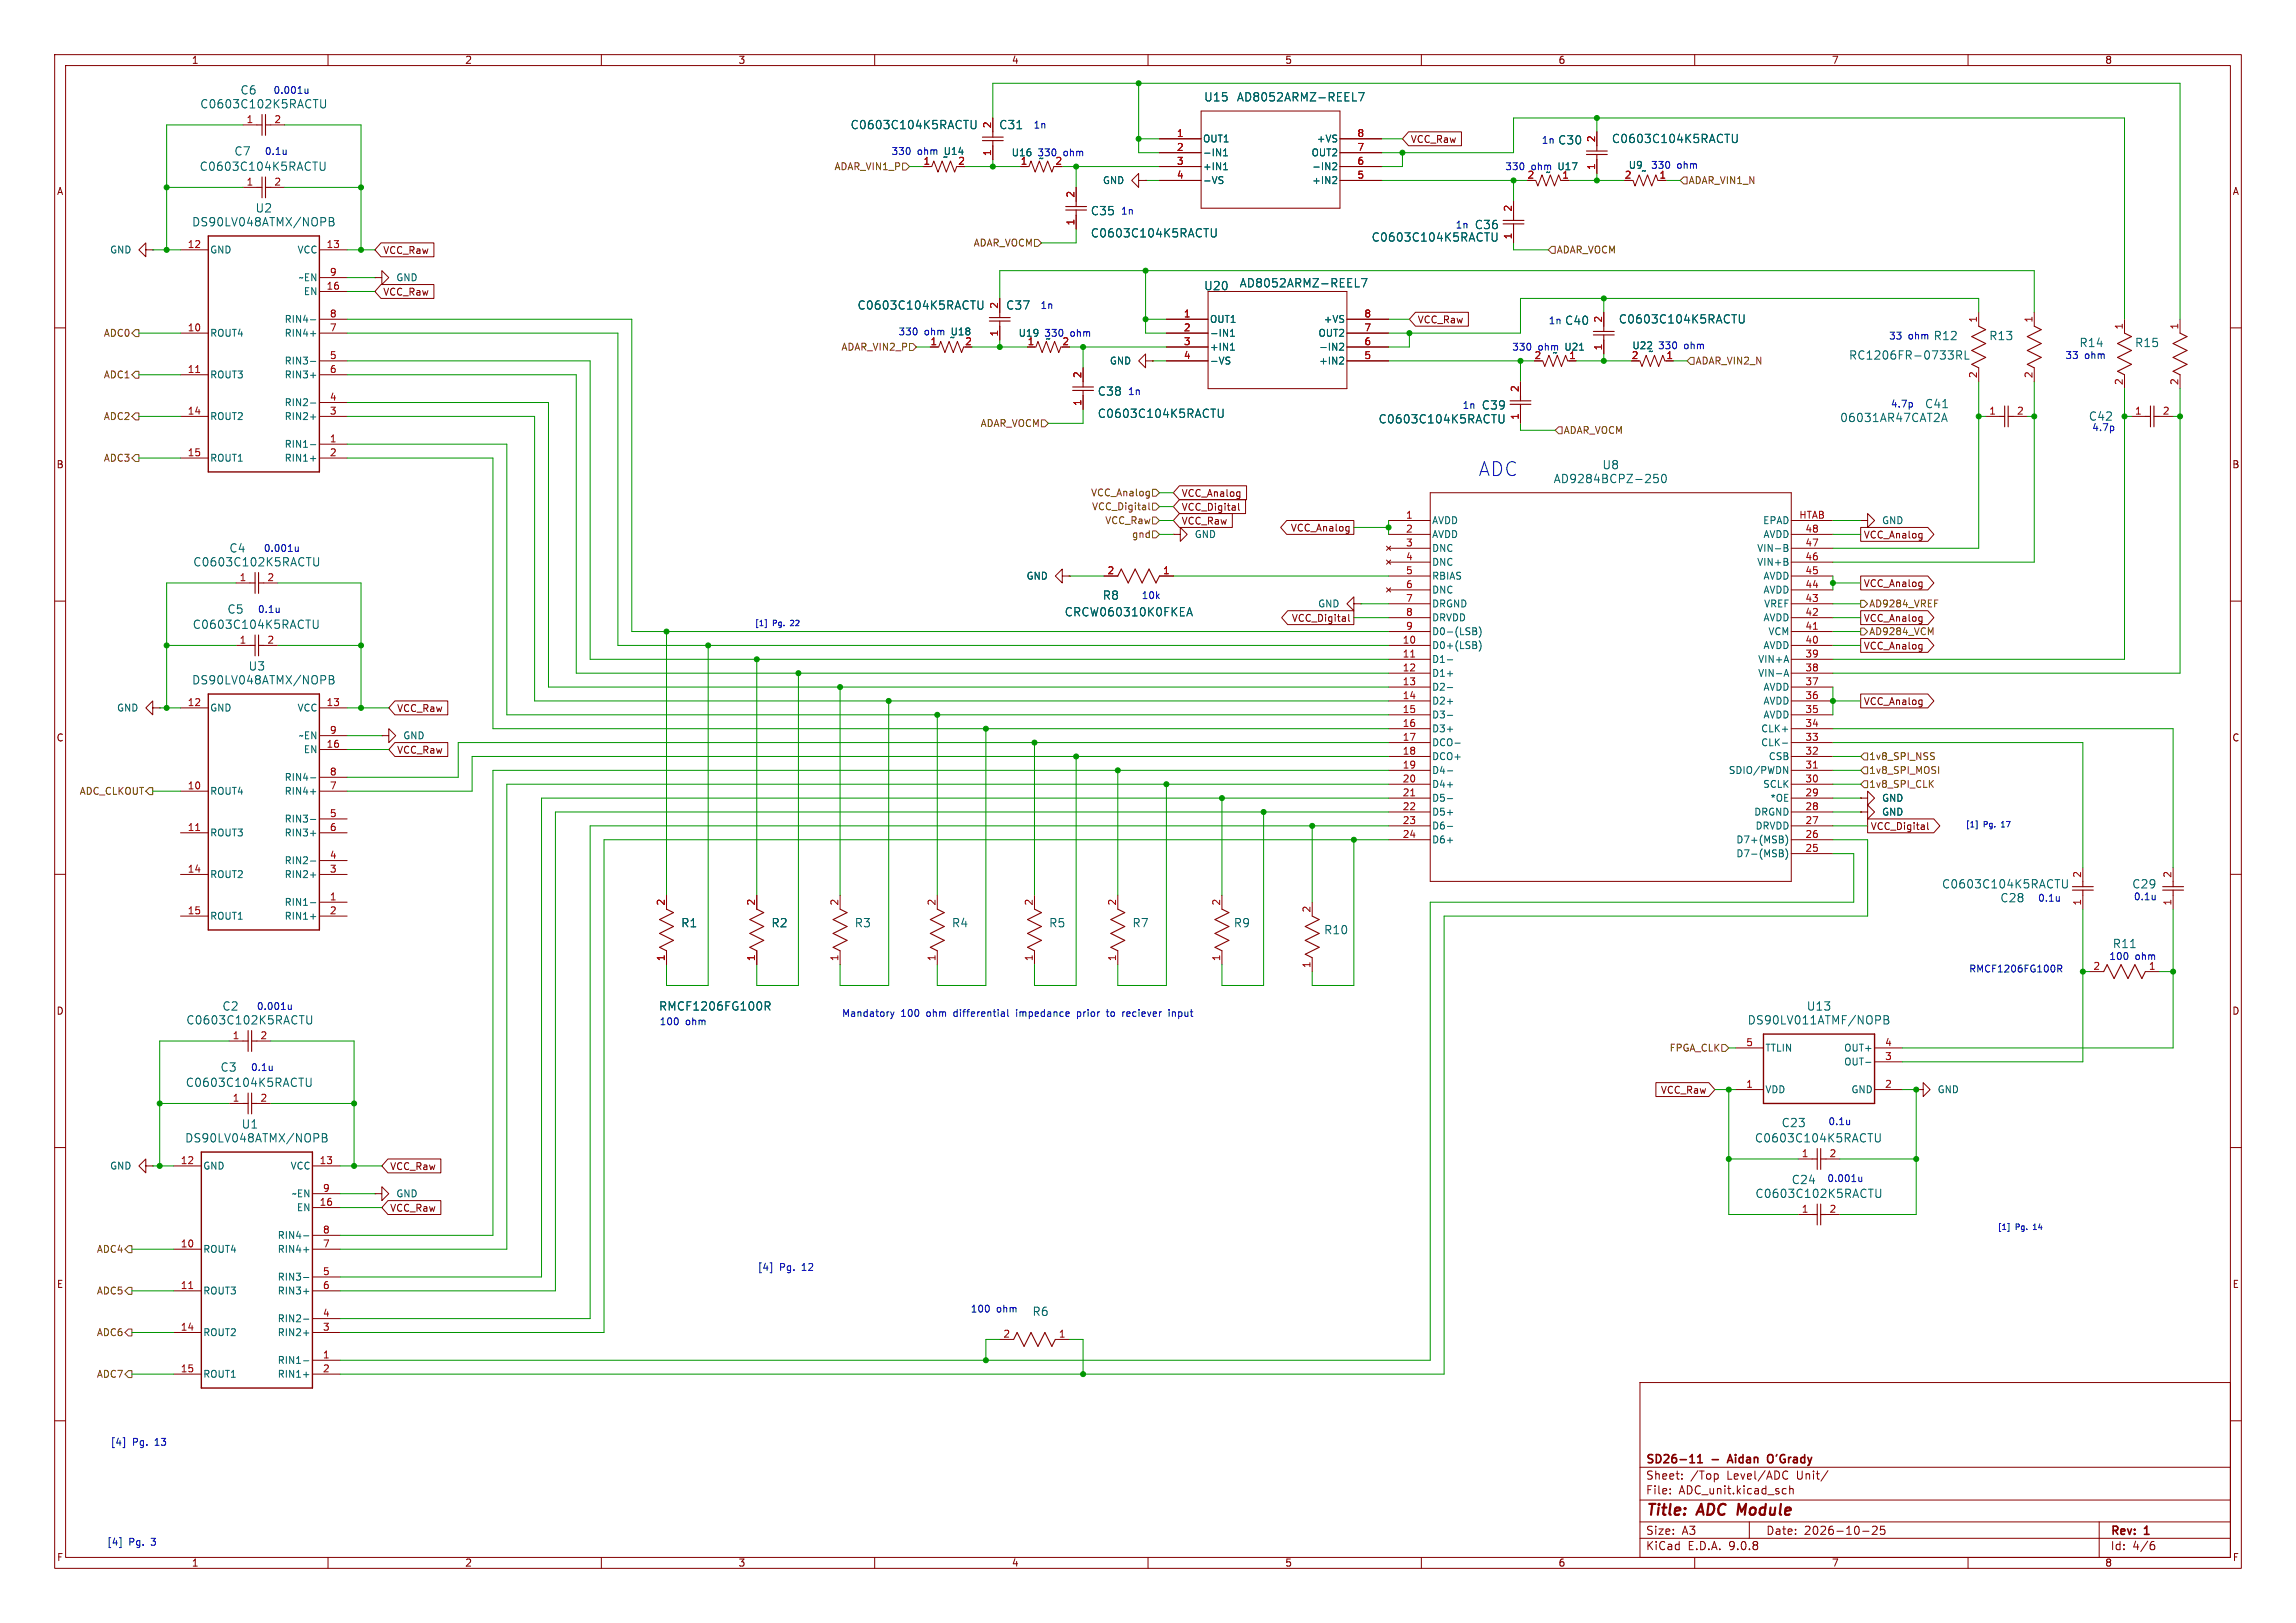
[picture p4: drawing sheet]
<svg xmlns="http://www.w3.org/2000/svg" width="420mm" height="297mm" viewBox="0 0 420 297" stroke-linecap="round" stroke-linejoin="round" font-family="sans-serif">
<defs><g id="words">
<text font-size="3.5" fill="#0000c2" x="270.5" y="87.4">ADC</text>
<g font-size="2.8" fill="#840000">
<text x="301" y="277.9">Title:</text>
<text x="310.6" y="277.9">ADC Module</text>
</g>
<g font-size="2.1" fill="#006464">
<text x="43.9" y="17.5">C6</text>
<text x="36.5" y="20">C0603C102K5RACTU</text>
<text x="155.5" y="23.9">C0603C104K5RACTU</text>
<text x="182.7" y="23.9">C31</text>
<text x="220.2" y="18.8">U15</text>
<text x="226.2" y="18.8">AD8052ARMZ-REEL7</text>
<text x="42.8" y="28.7">C7</text>
<text x="284.9" y="26.6">C30</text>
<text x="294.8" y="26.4">C0603C104K5RACTU</text>
<text x="36.4" y="31.5">C0603C104K5RACTU</text>
<text x="35" y="41.6">DS90LV048ATMX/NOPB</text>
<text x="46.7" y="39.1">U2</text>
<text x="199.4" y="39.6">C35</text>
<text x="199.4" y="43.7">C0603C104K5RACTU</text>
<text x="250.8" y="44.4">C0603C104K5RACTU</text>
<text x="269.7" y="42.1">C36</text>
<text x="220.2" y="53.3">U20</text>
<text x="226.7" y="52.8">AD8052ARMZ-REEL7</text>
<text x="156.8" y="56.9">C0603C104K5RACTU</text>
<text x="184" y="56.9">C37</text>
<text x="286.2" y="59.7">C40</text>
<text x="296" y="59.4">C0603C104K5RACTU</text>
<text x="353.6" y="62.5">R12</text>
<text x="363.8" y="62.5">R13</text>
<text x="380.3" y="63.7">R14</text>
<text x="390.5" y="63.7">R15</text>
<text x="338.1" y="66">RC1206FR-0733RL</text>
<text x="200.7" y="72.6">C38</text>
<text x="200.7" y="76.7">C0603C104K5RACTU</text>
<text x="252.1" y="77.7">C0603C104K5RACTU</text>
<text x="271" y="75.2">C39</text>
<text x="336.5" y="77.4">06031AR47CAT2A</text>
<text x="352" y="74.9">C41</text>
<text x="382" y="77.2">C42</text>
<text x="284.1" y="88.6">AD9284BCPZ-250</text>
<text x="293" y="86.1">U8</text>
<text x="41.9" y="101.3">C4</text>
<text x="35.3" y="103.9">C0603C102K5RACTU</text>
<text x="41.5" y="112.5">C5</text>
<text x="194.7" y="113">CRCW060310K0FKEA</text>
<text x="201.6" y="110">R8</text>
<text x="35.2" y="115.3">C0603C104K5RACTU</text>
<text x="35" y="125.5">DS90LV048ATMX/NOPB</text>
<text x="45.4" y="122.9">U3</text>
<text x="355.1" y="162.8">C0603C104K5RACTU</text>
<text x="365.8" y="165.3">C28</text>
<text x="389.9" y="162.8">C29</text>
<text x="124.5" y="169.9">R1</text>
<text x="141" y="169.9">R2</text>
<text x="156.3" y="169.9">R3</text>
<text x="174" y="169.9">R4</text>
<text x="191.8" y="169.9">R5</text>
<text x="207.1" y="169.9">R7</text>
<text x="225.6" y="169.9">R9</text>
<text x="242.1" y="171.2">R10</text>
<text x="386.4" y="173.7">R11</text>
<text x="40.6" y="185.1">C2</text>
<text x="120.5" y="185.1">RMCF1206FG100R</text>
<text x="330.4" y="185.1">U13</text>
<text x="34" y="187.7">C0603C102K5RACTU</text>
<text x="319.6" y="187.7">DS90LV011ATMF/NOPB</text>
<text x="40.2" y="196.3">C3</text>
<text x="33.9" y="199.1">C0603C104K5RACTU</text>
<text x="33.8" y="209.3">DS90LV048ATMX/NOPB</text>
<text x="44.1" y="206.7">U1</text>
<text x="320.9" y="209.3">C0603C104K5RACTU</text>
<text x="325.8" y="206.5">C23</text>
<text x="321" y="219.4">C0603C102K5RACTU</text>
<text x="327.7" y="216.9">C24</text>
<text x="188.8" y="241">R6</text>
</g>
<g font-size="2.1" fill="#840000">
<text x="301" y="268.2">SD26-11</text>
<text x="316.8" y="268.2">Aidan</text>
<text x="324.6" y="268.2">O'Grady</text>
<text x="301" y="273.7">File:</text>
<text x="301" y="271">Sheet:</text>
<text x="307.1" y="273.7">ADC_unit.kicad_sch</text>
<text x="309.2" y="271">/Top</text>
<text x="315.9" y="271">Level/ADC</text>
<text x="328.8" y="271">Unit/</text>
<text x="301" y="281.1">Size:</text>
<text x="307.6" y="281.1">A3</text>
<text x="323" y="281.1">Date:</text>
<text x="330" y="281.1">2026-10-25</text>
<text x="386" y="281.3">Rev:</text>
<text x="392.4" y="281.3">1</text>
<text x="301" y="283.9">KiCad</text>
<text x="308.7" y="283.9">E.D.A.</text>
<text x="316.3" y="283.9">9.0.8</text>
<text x="386" y="283.9">Id:</text>
<text x="390.1" y="283.9">4/6</text>
</g>
<g font-size="1.8" fill="#840000">
<text x="35" y="11.9">1</text>
<text x="85" y="11.9">2</text>
<text x="135" y="11.9">3</text>
<text x="185" y="11.9">4</text>
<text x="235" y="11.9">5</text>
<text x="285" y="11.9">6</text>
<text x="335" y="11.9">7</text>
<text x="385" y="11.9">8</text>
<text x="258" y="26.4">VCC_Raw</text>
<text x="10.3" y="35.9">A</text>
<text x="408.3" y="35.9">A</text>
<text x="70" y="46.7">VCC_Raw</text>
<text x="70" y="54.3">VCC_Raw</text>
<text x="259.2" y="59.4">VCC_Raw</text>
<text x="10.3" y="85.9">B</text>
<text x="408.2" y="85.9">B</text>
<text x="216.1" y="93.7">VCC_Digital</text>
<text x="216.1" y="91.1">VCC_Analog</text>
<text x="216.1" y="96.2">VCC_Raw</text>
<text x="236" y="97.5">VCC_Analog</text>
<text x="340.8" y="98.7">VCC_Analog</text>
<text x="340.8" y="107.6">VCC_Analog</text>
<text x="236.2" y="114">VCC_Digital</text>
<text x="340.8" y="114">VCC_Analog</text>
<text x="340.8" y="119.1">VCC_Analog</text>
<text x="72.5" y="130.5">VCC_Raw</text>
<text x="340.8" y="129.2">VCC_Analog</text>
<text x="10.3" y="135.9">C</text>
<text x="408.2" y="135.9">C</text>
<text x="72.5" y="138.1">VCC_Raw</text>
<text x="342.1" y="152.1">VCC_Digital</text>
<text x="10.3" y="185.9">D</text>
<text x="408.2" y="185.9">D</text>
<text x="303.7" y="200.3">VCC_Raw</text>
<text x="71.3" y="214.3">VCC_Raw</text>
<text x="71.3" y="221.9">VCC_Raw</text>
<text x="10.3" y="235.9">E</text>
<text x="408.3" y="235.9">E</text>
<text x="10.3" y="285.9">F</text>
<text x="35" y="286.9">1</text>
<text x="85" y="286.9">2</text>
<text x="135" y="286.9">3</text>
<text x="185" y="286.9">4</text>
<text x="235" y="286.9">5</text>
<text x="285" y="286.9">6</text>
<text x="335" y="286.9">7</text>
<text x="385" y="286.9">8</text>
<text x="408.3" y="285.9">F</text>
</g>
<g font-size="1.8" fill="#0000c2">
<text x="49.9" y="17.4">0.001u</text>
<text x="189" y="23.7">1n</text>
<text x="48.4" y="28.6">0.1u</text>
<text x="163" y="28.6">330</text>
<text x="167.8" y="28.6">ohm</text>
<text x="189.7" y="28.8">330</text>
<text x="194.5" y="28.8">ohm</text>
<text x="281.9" y="26.5">1n</text>
<text x="275.3" y="31.3">330</text>
<text x="280.1" y="31.3">ohm</text>
<text x="301.9" y="31.1">330</text>
<text x="306.7" y="31.1">ohm</text>
<text x="205" y="39.5">1n</text>
<text x="190.2" y="56.7">1n</text>
<text x="283.2" y="59.5">1n</text>
<text x="164.3" y="61.6">330</text>
<text x="169.1" y="61.6">ohm</text>
<text x="190.9" y="61.8">330</text>
<text x="195.7" y="61.8">ohm</text>
<text x="276.5" y="64.4">330</text>
<text x="281.3" y="64.4">ohm</text>
<text x="303.2" y="64.1">330</text>
<text x="308" y="64.1">ohm</text>
<text x="345.5" y="62.3">33</text>
<text x="349" y="62.3">ohm</text>
<text x="377.7" y="65.9">33</text>
<text x="381.3" y="65.9">ohm</text>
<text x="206.2" y="72.5">1n</text>
<text x="267.5" y="75">1n</text>
<text x="345.8" y="74.8">4.7p</text>
<text x="382.6" y="79.1">4.7p</text>
<text x="48.2" y="101.2">0.001u</text>
<text x="47.1" y="112.4">0.1u</text>
<text x="208.7" y="109.8">10k</text>
<text x="372.7" y="165.2">0.1u</text>
<text x="390.2" y="165">0.1u</text>
<text x="360.1" y="178.2">RMCF1206FG100R</text>
<text x="385.7" y="175.9">100</text>
<text x="390.5" y="175.9">ohm</text>
<text x="46.9" y="185">0.001u</text>
<text x="120.6" y="187.8">100</text>
<text x="125.4" y="187.8">ohm</text>
<text x="153.9" y="186.3">Mandatory</text>
<text x="164.8" y="186.3">100</text>
<text x="169.6" y="186.3">ohm</text>
<text x="174.7" y="186.3">differential</text>
<text x="186.4" y="186.3">impedance</text>
<text x="197.7" y="186.3">prior</text>
<text x="203.4" y="186.3">to</text>
<text x="206.4" y="186.3">reciever</text>
<text x="215.1" y="186.3">input</text>
<text x="45.8" y="196.2">0.1u</text>
<text x="334.4" y="206.1">0.1u</text>
<text x="334.2" y="216.5">0.001u</text>
<text x="138.5" y="232.8">[4]</text>
<text x="142.6" y="232.8">Pg.</text>
<text x="146.8" y="232.8">12</text>
<text x="177.5" y="240.4">100</text>
<text x="182.3" y="240.4">ohm</text>
<text x="20.2" y="264.8">[4]</text>
<text x="24.2" y="264.8">Pg.</text>
<text x="28.4" y="264.8">13</text>
<text x="19.5" y="283.1">[4]</text>
<text x="23.6" y="283.1">Pg.</text>
<text x="27.8" y="283.1">3</text>
</g>
<g font-size="1.8" fill="#a90000">
<text x="45" y="22.6">1</text>
<text x="50.1" y="22.6">2</text>
<text x="181.4" y="23.6" transform="rotate(-90 181.4 23.6)">2</text>
<text x="181.4" y="28.6" transform="rotate(-90 181.4 28.6)">1</text>
<text x="215.2" y="25.1">1</text>
<text x="215.2" y="27.7">2</text>
<text x="248.2" y="25.1">8</text>
<text x="248.2" y="27.7">7</text>
<text x="291.8" y="26.1" transform="rotate(-90 291.8 26.1)">2</text>
<text x="45" y="34">1</text>
<text x="50.1" y="34">2</text>
<text x="168.8" y="30.2">1</text>
<text x="175.2" y="30.2">2</text>
<text x="186.6" y="30.2">1</text>
<text x="193" y="30.2">2</text>
<text x="215.2" y="30.2">3</text>
<text x="215.2" y="32.8">4</text>
<text x="248.2" y="30.2">6</text>
<text x="248.2" y="32.8">5</text>
<text x="279.3" y="32.8">2</text>
<text x="285.7" y="32.8">1</text>
<text x="291.8" y="31.2" transform="rotate(-90 291.8 31.2)">1</text>
<text x="297.1" y="32.8">2</text>
<text x="303.5" y="32.8">1</text>
<text x="196.6" y="41.3" transform="rotate(-90 196.6 41.3)">1</text>
<text x="196.6" y="36.3" transform="rotate(-90 196.6 36.3)">2</text>
<text x="276.6" y="38.8" transform="rotate(-90 276.6 38.8)">2</text>
<text x="34.2" y="45.5">12</text>
<text x="59.6" y="45.5">13</text>
<text x="276.6" y="43.9" transform="rotate(-90 276.6 43.9)">1</text>
<text x="59.6" y="53.1">16</text>
<text x="60.3" y="50.5">9</text>
<text x="60.3" y="58.2">8</text>
<text x="182.6" y="56.6" transform="rotate(-90 182.6 56.6)">2</text>
<text x="216.5" y="58.2">1</text>
<text x="249.5" y="58.2">8</text>
<text x="293.1" y="59.1" transform="rotate(-90 293.1 59.1)">2</text>
<text x="361.7" y="59.1" transform="rotate(-90 361.7 59.1)">1</text>
<text x="371.9" y="59.1" transform="rotate(-90 371.9 59.1)">1</text>
<text x="34.2" y="60.7">10</text>
<text x="60.3" y="65.8">5</text>
<text x="60.3" y="60.7">7</text>
<text x="170.1" y="63.2">1</text>
<text x="176.5" y="63.2">2</text>
<text x="182.6" y="61.7" transform="rotate(-90 182.6 61.7)">1</text>
<text x="187.9" y="63.2">1</text>
<text x="194.2" y="63.2">2</text>
<text x="216.5" y="60.7">2</text>
<text x="216.5" y="63.2">3</text>
<text x="216.5" y="65.8">4</text>
<text x="249.5" y="60.7">7</text>
<text x="249.5" y="63.2">6</text>
<text x="249.5" y="65.8">5</text>
<text x="280.6" y="65.8">2</text>
<text x="286.9" y="65.8">1</text>
<text x="293.1" y="64.2" transform="rotate(-90 293.1 64.2)">1</text>
<text x="298.4" y="65.8">2</text>
<text x="304.7" y="65.8">1</text>
<text x="388.4" y="60.4" transform="rotate(-90 388.4 60.4)">1</text>
<text x="398.5" y="60.4" transform="rotate(-90 398.5 60.4)">1</text>
<text x="34.2" y="68.3">11</text>
<text x="60.3" y="68.3">6</text>
<text x="197.9" y="69.3" transform="rotate(-90 197.9 69.3)">2</text>
<text x="277.9" y="71.8" transform="rotate(-90 277.9 71.8)">2</text>
<text x="361.7" y="69.3" transform="rotate(-90 361.7 69.3)">2</text>
<text x="371.9" y="69.3" transform="rotate(-90 371.9 69.3)">2</text>
<text x="388.4" y="70.6" transform="rotate(-90 388.4 70.6)">2</text>
<text x="398.5" y="70.6" transform="rotate(-90 398.5 70.6)">2</text>
<text x="34.2" y="75.9">14</text>
<text x="60.3" y="75.9">3</text>
<text x="60.3" y="73.4">4</text>
<text x="197.9" y="74.4" transform="rotate(-90 197.9 74.4)">1</text>
<text x="277.9" y="76.9" transform="rotate(-90 277.9 76.9)">1</text>
<text x="363.8" y="75.9">1</text>
<text x="368.9" y="75.9">2</text>
<text x="390.5" y="75.9">1</text>
<text x="395.5" y="75.9">2</text>
<text x="34.2" y="83.6">15</text>
<text x="60.3" y="83.6">2</text>
<text x="60.3" y="81">1</text>
<text x="257.1" y="95">1</text>
<text x="329" y="95">HTAB</text>
<text x="257.1" y="97.5">2</text>
<text x="257.1" y="100.1">3</text>
<text x="330.2" y="97.5">48</text>
<text x="330.2" y="100.1">47</text>
<text x="43.7" y="106.4">1</text>
<text x="48.8" y="106.4">2</text>
<text x="202.5" y="105.2">2</text>
<text x="212.7" y="105.2">1</text>
<text x="257.1" y="102.6">4</text>
<text x="257.1" y="105.2">5</text>
<text x="257.1" y="107.7">6</text>
<text x="330.2" y="102.6">46</text>
<text x="330.2" y="105.2">45</text>
<text x="330.2" y="107.7">44</text>
<text x="257.1" y="110.2">7</text>
<text x="257.1" y="112.8">8</text>
<text x="330.2" y="110.2">43</text>
<text x="330.2" y="112.8">42</text>
<text x="43.7" y="117.9">1</text>
<text x="48.8" y="117.9">2</text>
<text x="256.5" y="117.9">10</text>
<text x="257.1" y="115.3">9</text>
<text x="330.2" y="115.3">41</text>
<text x="330.2" y="117.9">40</text>
<text x="256.5" y="120.4">11</text>
<text x="256.5" y="122.9">12</text>
<text x="256.5" y="125.5">13</text>
<text x="330.2" y="120.4">39</text>
<text x="330.2" y="122.9">38</text>
<text x="330.2" y="125.5">37</text>
<text x="34.2" y="129.3">12</text>
<text x="59.6" y="129.3">13</text>
<text x="256.5" y="128">14</text>
<text x="256.5" y="130.6">15</text>
<text x="330.2" y="128">36</text>
<text x="330.2" y="130.6">35</text>
<text x="59.6" y="136.9">16</text>
<text x="60.3" y="134.4">9</text>
<text x="256.5" y="133.1">16</text>
<text x="256.5" y="135.6">17</text>
<text x="330.2" y="133.1">34</text>
<text x="330.2" y="135.6">33</text>
<text x="60.3" y="142">8</text>
<text x="256.5" y="138.2">18</text>
<text x="256.5" y="140.7">19</text>
<text x="256.5" y="143.3">20</text>
<text x="330.2" y="138.2">32</text>
<text x="330.2" y="140.7">31</text>
<text x="330.2" y="143.3">30</text>
<text x="34.2" y="144.5">10</text>
<text x="60.3" y="149.6">5</text>
<text x="60.3" y="144.5">7</text>
<text x="256.5" y="145.8">21</text>
<text x="256.5" y="148.3">22</text>
<text x="330.2" y="145.8">29</text>
<text x="330.2" y="148.3">28</text>
<text x="34.2" y="152.1">11</text>
<text x="60.3" y="152.1">6</text>
<text x="256.5" y="150.9">23</text>
<text x="256.5" y="153.4">24</text>
<text x="330.2" y="150.9">27</text>
<text x="330.2" y="153.4">26</text>
<text x="330.2" y="156">25</text>
<text x="34.2" y="159.8">14</text>
<text x="60.3" y="159.8">3</text>
<text x="60.3" y="157.2">4</text>
<text x="380.7" y="160.7" transform="rotate(-90 380.7 160.7)">2</text>
<text x="397.3" y="160.7" transform="rotate(-90 397.3 160.7)">2</text>
<text x="34.2" y="167.4">15</text>
<text x="60.3" y="167.4">2</text>
<text x="60.3" y="164.8">1</text>
<text x="121.7" y="165.8" transform="rotate(-90 121.7 165.8)">2</text>
<text x="138.2" y="165.8" transform="rotate(-90 138.2 165.8)">2</text>
<text x="153.4" y="165.8" transform="rotate(-90 153.4 165.8)">2</text>
<text x="171.2" y="165.8" transform="rotate(-90 171.2 165.8)">2</text>
<text x="189" y="165.8" transform="rotate(-90 189 165.8)">2</text>
<text x="204.2" y="165.8" transform="rotate(-90 204.2 165.8)">2</text>
<text x="223.3" y="165.8" transform="rotate(-90 223.3 165.8)">2</text>
<text x="239.8" y="167.1" transform="rotate(-90 239.8 167.1)">2</text>
<text x="380.7" y="165.8" transform="rotate(-90 380.7 165.8)">1</text>
<text x="397.3" y="165.8" transform="rotate(-90 397.3 165.8)">1</text>
<text x="121.7" y="176" transform="rotate(-90 121.7 176)">1</text>
<text x="138.2" y="176" transform="rotate(-90 138.2 176)">1</text>
<text x="153.4" y="176" transform="rotate(-90 153.4 176)">1</text>
<text x="171.2" y="176" transform="rotate(-90 171.2 176)">1</text>
<text x="189" y="176" transform="rotate(-90 189 176)">1</text>
<text x="204.2" y="176" transform="rotate(-90 204.2 176)">1</text>
<text x="223.3" y="176" transform="rotate(-90 223.3 176)">1</text>
<text x="239.8" y="177.2" transform="rotate(-90 239.8 177.2)">1</text>
<text x="382.8" y="177.5">2</text>
<text x="393" y="177.5">1</text>
<text x="42.5" y="190.2">1</text>
<text x="47.6" y="190.2">2</text>
<text x="319.3" y="191.5">5</text>
<text x="344.7" y="191.5">4</text>
<text x="344.7" y="194.1">3</text>
<text x="42.5" y="201.7">1</text>
<text x="47.6" y="201.7">2</text>
<text x="319.3" y="199.1">1</text>
<text x="344.7" y="199.1">2</text>
<text x="33" y="213.1">12</text>
<text x="58.4" y="213.1">13</text>
<text x="329.5" y="211.8">1</text>
<text x="334.6" y="211.8">2</text>
<text x="58.4" y="220.7">16</text>
<text x="59" y="218.2">9</text>
<text x="329.5" y="222">1</text>
<text x="334.6" y="222">2</text>
<text x="59" y="225.8">8</text>
<text x="33" y="228.3">10</text>
<text x="59" y="233.4">5</text>
<text x="59" y="228.3">7</text>
<text x="33" y="236">11</text>
<text x="59" y="236">6</text>
<text x="33" y="243.6">14</text>
<text x="59" y="243.6">3</text>
<text x="59" y="241">4</text>
<text x="183.4" y="244.9">2</text>
<text x="193.6" y="244.9">1</text>
<text x="33" y="251.2">15</text>
<text x="59" y="251.2">2</text>
<text x="59" y="248.7">1</text>
</g>
<g font-size="1.8" fill="#006464">
<text x="172.4" y="29.6">~</text>
<text x="172.5" y="28.5">U14</text>
<text x="185" y="28.8">U16</text>
<text x="189.9" y="29.8">~</text>
<text x="220" y="26.3">OUT1</text>
<text x="220" y="28.8">-IN1</text>
<text x="239.8" y="28.8">OUT2</text>
<text x="240.8" y="26.3">+VS</text>
<text x="201.7" y="33.9">GND</text>
<text x="220" y="31.3">+IN1</text>
<text x="220" y="33.9">-VS</text>
<text x="239.9" y="31.3">-IN2</text>
<text x="239.9" y="33.9">+IN2</text>
<text x="282.7" y="32.4">~</text>
<text x="284.8" y="31.3">U17</text>
<text x="297.8" y="31.1">U9</text>
<text x="300.2" y="32.1">~</text>
<text x="20" y="46.6">GND</text>
<text x="38.4" y="46.6">GND</text>
<text x="54.3" y="46.6">VCC</text>
<text x="266.2" y="42">1n</text>
<text x="54.6" y="51.7">~EN</text>
<text x="72.4" y="51.7">GND</text>
<text x="52" y="59.3">RIN4-</text>
<text x="55.5" y="54.2">EN</text>
<text x="221.2" y="59.3">OUT1</text>
<text x="242.1" y="59.3">+VS</text>
<text x="38.4" y="61.8">ROUT4</text>
<text x="52" y="61.8">RIN4+</text>
<text x="173.7" y="62.6">~</text>
<text x="173.8" y="61.6">U18</text>
<text x="186.2" y="61.8">U19</text>
<text x="191.2" y="62.8">~</text>
<text x="221.2" y="61.8">-IN1</text>
<text x="221.2" y="64.4">+IN1</text>
<text x="241.1" y="61.8">OUT2</text>
<text x="241.2" y="64.4">-IN2</text>
<text x="283.9" y="65.4">~</text>
<text x="286.1" y="64.4">U21</text>
<text x="298.5" y="64.1">U22</text>
<text x="301.5" y="65.1">~</text>
<text x="38.4" y="69.4">ROUT3</text>
<text x="52" y="69.4">RIN3+</text>
<text x="52" y="66.9">RIN3-</text>
<text x="202.9" y="66.9">GND</text>
<text x="221.2" y="66.9">-VS</text>
<text x="241.2" y="66.9">+IN2</text>
<text x="38.4" y="77.1">ROUT2</text>
<text x="52" y="77.1">RIN2+</text>
<text x="52" y="74.5">RIN2-</text>
<text x="52" y="82.1">RIN1-</text>
<text x="38.4" y="84.7">ROUT1</text>
<text x="52" y="84.7">RIN1+</text>
<text x="218.4" y="98.7">GND</text>
<text x="261.9" y="96.1">AVDD</text>
<text x="261.9" y="98.7">AVDD</text>
<text x="261.9" y="101.2">DNC</text>
<text x="321.3" y="101.2">VIN-B</text>
<text x="322.4" y="96.1">EPAD</text>
<text x="322.5" y="98.7">AVDD</text>
<text x="344.2" y="96.1">GND</text>
<text x="187.7" y="106.3">GND</text>
<text x="261.9" y="103.7">DNC</text>
<text x="261.9" y="106.3">RBIAS</text>
<text x="321.3" y="103.7">VIN+B</text>
<text x="322.5" y="106.3">AVDD</text>
<text x="241" y="111.4">GND</text>
<text x="261.9" y="108.8">DNC</text>
<text x="261.9" y="111.4">DRGND</text>
<text x="261.9" y="113.9">DRVDD</text>
<text x="322.5" y="108.8">AVDD</text>
<text x="322.5" y="113.9">AVDD</text>
<text x="322.6" y="111.4">VREF</text>
<text x="261.9" y="116.4">D0-(LSB)</text>
<text x="261.9" y="119">D0+(LSB)</text>
<text x="322.5" y="119">AVDD</text>
<text x="323.4" y="116.4">VCM</text>
<text x="261.9" y="121.5">D1-</text>
<text x="261.9" y="124.1">D1+</text>
<text x="321.5" y="121.5">VIN+A</text>
<text x="321.5" y="124.1">VIN-A</text>
<text x="21.3" y="130.4">GND</text>
<text x="38.4" y="130.4">GND</text>
<text x="54.3" y="130.4">VCC</text>
<text x="261.9" y="126.6">D2-</text>
<text x="261.9" y="129.1">D2+</text>
<text x="261.9" y="131.7">D3-</text>
<text x="322.5" y="126.6">AVDD</text>
<text x="322.5" y="129.1">AVDD</text>
<text x="322.5" y="131.7">AVDD</text>
<text x="54.6" y="135.5">~EN</text>
<text x="73.7" y="135.5">GND</text>
<text x="261.9" y="134.2">D3+</text>
<text x="261.9" y="136.8">DCO-</text>
<text x="322.1" y="134.2">CLK+</text>
<text x="322.1" y="136.8">CLK-</text>
<text x="52" y="143.1">RIN4-</text>
<text x="55.5" y="138">EN</text>
<text x="261.9" y="139.3">DCO+</text>
<text x="261.9" y="141.8">D4-</text>
<text x="316.1" y="141.8">SDIO/PWDN</text>
<text x="323.5" y="139.3">CSB</text>
<text x="38.4" y="145.6">ROUT4</text>
<text x="52" y="145.6">RIN4+</text>
<text x="261.9" y="144.4">D4+</text>
<text x="261.9" y="146.9">D5-</text>
<text x="261.9" y="149.5">D5+</text>
<text x="320.8" y="149.5">DRGND</text>
<text x="322.4" y="144.4">SCLK</text>
<text x="323.8" y="146.9">*OE</text>
<text x="344.2" y="149.5">GND</text>
<text x="344.2" y="146.9">GND</text>
<text x="38.4" y="153.3">ROUT3</text>
<text x="52" y="153.3">RIN3+</text>
<text x="52" y="150.7">RIN3-</text>
<text x="261.9" y="152">D6-</text>
<text x="261.9" y="154.5">D6+</text>
<text x="317.5" y="154.5">D7+(MSB)</text>
<text x="321" y="152">DRVDD</text>
<text x="38.4" y="160.9">ROUT2</text>
<text x="52" y="160.9">RIN2+</text>
<text x="52" y="158.3">RIN2-</text>
<text x="317.5" y="157.1">D7-(MSB)</text>
<text x="52" y="166">RIN1-</text>
<text x="38.4" y="168.5">ROUT1</text>
<text x="52" y="168.5">RIN1+</text>
<text x="322.8" y="192.6">TTLIN</text>
<text x="337.2" y="192.6">OUT+</text>
<text x="337.2" y="195.2">OUT-</text>
<text x="322.8" y="200.3">VDD</text>
<text x="338.6" y="200.3">GND</text>
<text x="354.3" y="200.3">GND</text>
<text x="20" y="214.2">GND</text>
<text x="37.1" y="214.2">GND</text>
<text x="53.1" y="214.2">VCC</text>
<text x="53.3" y="219.3">~EN</text>
<text x="54.2" y="221.8">EN</text>
<text x="72.4" y="219.3">GND</text>
<text x="50.7" y="226.9">RIN4-</text>
<text x="37.1" y="229.5">ROUT4</text>
<text x="50.7" y="229.5">RIN4+</text>
<text x="37.1" y="237.1">ROUT3</text>
<text x="50.7" y="237.1">RIN3+</text>
<text x="50.7" y="234.5">RIN3-</text>
<text x="37.1" y="244.7">ROUT2</text>
<text x="50.7" y="244.7">RIN2+</text>
<text x="50.7" y="242.2">RIN2-</text>
<text x="50.7" y="249.8">RIN1-</text>
<text x="37.1" y="252.3">ROUT1</text>
<text x="50.7" y="252.3">RIN1+</text>
</g>
<g font-size="1.8" fill="#725600">
<text x="152.6" y="31.3">ADAR_VIN1_P</text>
<text x="308.8" y="33.9">ADAR_VIN1_N</text>
<text x="178" y="45.3">ADAR_VOCM</text>
<text x="284.7" y="46.6">ADAR_VOCM</text>
<text x="18.9" y="61.8">ADC0</text>
<text x="153.8" y="64.4">ADAR_VIN2_P</text>
<text x="18.9" y="69.4">ADC1</text>
<text x="310.1" y="66.9">ADAR_VIN2_N</text>
<text x="18.9" y="77.1">ADC2</text>
<text x="179.3" y="78.3">ADAR_VOCM</text>
<text x="285.9" y="79.6">ADAR_VOCM</text>
<text x="18.9" y="84.7">ADC3</text>
<text x="199.5" y="91">VCC_Analog</text>
<text x="199.7" y="93.6">VCC_Digital</text>
<text x="202.1" y="96.1">VCC_Raw</text>
<text x="207" y="98.7">gnd</text>
<text x="341.8" y="111.4">AD9284_VREF</text>
<text x="341.8" y="116.4">AD9284_VCM</text>
<text x="341.8" y="141.8">1v8_SPI_MOSI</text>
<text x="341.8" y="139.3">1v8_SPI_NSS</text>
<text x="14.5" y="145.6">ADC_CLKOUT</text>
<text x="341.8" y="144.4">1v8_SPI_CLK</text>
<text x="305.3" y="192.6">FPGA_CLK</text>
<text x="17.6" y="229.5">ADC4</text>
<text x="17.6" y="237.1">ADC5</text>
<text x="17.6" y="244.7">ADC6</text>
<text x="17.6" y="252.3">ADC7</text>
</g>
<g font-size="1.4" fill="#0000c2">
<text x="138" y="114.8">[1]</text>
<text x="141.4" y="114.8">Pg.</text>
<text x="144.8" y="114.8">22</text>
<text x="359.5" y="151.6">[1]</text>
<text x="362.8" y="151.6">Pg.</text>
<text x="366.3" y="151.6">17</text>
<text x="365.3" y="225.3">[1]</text>
<text x="368.7" y="225.3">Pg.</text>
<text x="372.1" y="225.3">14</text>
</g>
</g></defs>
<g fill="none" stroke="#840000" stroke-width=".18">
<path d="M10 10h400v277h-400zM12 12h396v273h-396zM60 10v2M110 10v2M160 10v2M210 10v2M260 10v2M310 10v2M360 10v2M44.4 34.3h2.6M44.4 22.9h2.6M49.5 34.3h2.6"/>
<path d="M49.5 22.9h2.6M168.9 30.5h1.5l.4-1 .8 2 .7-2 .8 2 .8-2 .7 2 .4-1M181.6 21.6v2.5M181.6 26.7v2.5M186.7 30.5h1.5l.4-1 .8 2 .7-2 .8 2 .7-2 .8 2 .4-1M196.8 34.3v2.5M196.8 39.4v2.5M208.3 33v-1.2l-1.3 1.2 1.3 1.3v-1.3h1.2M209.5 33h.1M212.1 33h7.6M212.1 30.5h7.6M212.1 25.4h7.6"/>
<path d="M212.1 27.9h7.6M219.7 20.3h25.4v17.8h-25.4zM245.1 33h7.6M245.1 30.5h7.6M245.1 25.4h7.6M245.1 27.9h7.6M257.7 24.1h9.6v2.6h-9.6l-1.2-1.3zM276.9 36.8v2.6M280.7 33h.2l.4 1 .8-2 .7 2 .8-2 .8 2 .7-2 .4 1M285.7 33h1.3M292.1 24.1v2.6M292.1 29.2v2.6"/>
<path d="M298.4 33h.3l.4 1 .7-2 .8 2 .8-2 .7 2 .8-2 .4 1M303.5 33h1.3M26.7 45.7v-1.2l-1.3 1.2 1.3 1.3v-1.3h1.2M27.9 45.7h.1M33 45.7h5.1M58.4 53.3h5.1M58.4 58.4h5.1M58.4 50.8h5.1M58.4 45.7h5.1M68.6 50.8h1.2v-1.3l1.3 1.3-1.3 1.3v-1.3M68.6 50.8h.1M69.7 52.1h9.7v2.5h-9.7l-1.1-1.3z"/>
<path d="M69.7 44.4h9.7v2.6h-9.7l-1.1-1.3zM182.9 54.6v2.6M182.9 59.7v2.5M213.4 58.4h7.6M221 53.3h25.4v17.8h-25.4zM246.4 58.4h7.6M258.9 57.1h9.7v2.6h-9.7l-1.1-1.3zM276.9 41.9v2.6M293.4 57.2v2.5M361.9 57.2v2.5M372.1 57.2v2.5M388.6 58.4v2.6"/>
<path d="M398.8 58.4v2.6M10 60h2M33 76.2h5.1M33 61h5.1M33 68.6h5.1M58.4 76.2h5.1M58.4 61h5.1M58.4 66h5.1M58.4 73.7h5.1M58.4 68.6h5.1M170.2 63.5h1.5l.4-1 .7 2 .8-2 .8 2 .7-2 .8 2 .4-1M188 63.5h1.5l.4-1 .7 2 .8-2 .8 2 .7-2 .8 2 .4-1"/>
<path d="M198.1 67.3v2.6M198.1 72.4v2.5M209.5 66v-1.2l-1.2 1.2 1.2 1.3v-1.3h1.3M210.8 66h.1M213.4 63.5h7.6M213.4 61h7.6M213.4 66h7.6M246.4 63.5h7.6M246.4 61h7.6M246.4 66h7.6M278.1 69.9v2.5M278.1 74.9v2.6"/>
<path d="M281.9 66h.3l.4 1.1 .7-2.1 .8 2.1 .8-2.1 .7 2.1 .8-2.1 .4 1M287 66h1.3M293.4 62.2v2.6M299.7 66h.3l.4 1.1 .7-2.1 .8 2.1 .7-2.1 .8 2.1 .8-2.1 .3 1M304.8 66h1.3M361.9 67.3v2.6M363.2 76.2h2.6M368.3 76.2h2.5M372.1 67.3v2.6M388.6 68.6v2.5M389.9 76.2h2.5M395 76.2h2.5"/>
<path d="M398.8 68.6v2.5M408 60h2M33 83.8h5.1M58.4 83.8h5.1M58.4 81.3h5.1M214.6 97.8h1.3v-1.3l1.3 1.3-1.3 1.3v-1.3M214.6 97.8h.1M215.7 91.4h12.1v2.6h-12.1l-1.1-1.3zM215.7 88.9h12.3v2.5h-12.3l-1.1-1.2zM215.7 94h9.7v2.5h-9.7l-1.1-1.2zM226.6 92.1v1.1l.1 .2M226.7 90l.1 .1"/>
<path d="M226.8 90l-.1 1.1M226.8 90.8h-.1M235.4 95.2h12.2v2.6h-12.2l-1.1-1.3zM246.7 96.3l.1 .1M246.8 96.3l-.1 1.2M246.8 97.1l-.1 .1M253.6 99.9l.8 .8M254 95.3h7.6M254 97.8h7.6M254.4 99.9l-.8 .8M261.6 90.2h66.1v71.1h-66.1zM327.7 95.3h7.6"/>
<path d="M327.7 97.8h7.6M340.4 95.3h1.2v-1.3l1.3 1.3-1.3 1.2v-1.2M340.4 95.3h.1M340.4 96.5h12.2l1.2 1.3-1.2 1.3h-12.2zM351.5 97.6l.1 .1M351.6 97.6l-.1 1.2M351.6 98.4l-.1 .1M10 110h2M43.2 106.7h2.5M43.2 118.1h2.5M48.3 106.7h2.5M48.3 118.1h2.5"/>
<path d="M194.3 105.4v-1.3l-1.3 1.3 1.3 1.3v-1.3h1.3M195.6 105.4h.1M201.9 105.4h2.6M212.1 105.4h2.5M235.6 111.8h12v2.5h-12l-1.2-1.3zM246.7 112.4v1.1l.2 .2M247.6 110.5v-1.3l-1.2 1.3 1.2 1.3v-1.3h1.3M248.9 110.5h.1M253.6 102.5l.8 .8M253.6 107.6l.8 .7M254 100.3h7.6M254 102.9h7.6"/>
<path d="M254 105.4h7.6M254 108h7.6M254 110.5h7.6M254 113h7.6M254 115.6h7.6M254 118.1h7.6M254.4 102.5l-.8 .8M254.4 107.6l-.8 .7M327.7 100.3h7.6M327.7 102.9h7.6M327.7 105.4h7.6M327.7 108h7.6"/>
<path d="M327.7 110.5h7.6M327.7 113h7.6M327.7 115.6h7.6M327.7 118.1h7.6M340.4 105.4h12.2l1.2 1.3-1.2 1.3h-12.2zM340.4 116.8h12.2l1.2 1.3-1.2 1.3h-12.2zM340.4 111.8h12.2l1.2 1.2-1.2 1.3h-12.2zM351.5 106.5l.1 .1M351.5 117.9l.1 .1M351.5 112.9h.1M351.6 106.5l-.1 1.2M351.6 112.9l-.1 1.1"/>
<path d="M351.6 117.9l-.1 1.2M351.6 107.3l-.1 .1M351.6 118.7l-.1 .1M351.6 113.6l-.1 .1M408 110h2M27.9 129.5v-1.2l-1.2 1.2 1.2 1.3v-1.3h1.3M29.2 129.5h.1M33 129.5h5.1M58.4 137.2h5.1M58.4 134.6h5.1M58.4 129.5h5.1M69.8 134.6h1.3v-1.2l1.3 1.2-1.3 1.3v-1.3"/>
<path d="M69.8 134.6h.1M72.2 128.3h9.7v2.5h-9.7l-1.1-1.3zM72.2 135.9h9.7v2.5h-9.7l-1.1-1.2zM254 120.7h7.6M254 123.2h7.6M254 125.7h7.6M254 128.3h7.6M254 130.8h7.6M254 133.4h7.6M254 135.9h7.6M254 138.4h7.6M327.7 120.7h7.6"/>
<path d="M327.7 123.2h7.6M327.7 125.7h7.6M327.7 128.3h7.6M327.7 130.8h7.6M327.7 133.4h7.6M327.7 135.9h7.6M327.7 138.4h7.6M340.4 127h12.2l1.2 1.3-1.2 1.2h-12.2zM351.5 128.1l.1 .1M351.6 128.1l-.1 1.1M351.6 128.9h-.1M10 160h2"/>
<path d="M33 152.4h5.1M33 144.8h5.1M58.4 157.5h5.1M58.4 152.4h5.1M58.4 149.9h5.1M58.4 144.8h5.1M58.4 142.2h5.1M254 141h7.6M254 143.5h7.6M254 146.1h7.6M254 148.6h7.6M254 151.1h7.6"/>
<path d="M254 153.7h7.6M327.7 141h7.6M327.7 143.5h7.6M327.7 146.1h7.6M327.7 148.6h7.6M327.7 151.1h7.6M327.7 153.7h7.6M327.7 156.2h7.6M340.4 148.6h1.2v-1.3l1.3 1.3-1.3 1.3v-1.3M340.4 148.6h.1M340.4 146.1h1.2v-1.3l1.3 1.3-1.3 1.2v-1.2M340.4 146.1h.1"/>
<path d="M341.6 149.9h12.1l1.1 1.2-1.1 1.3h-12.1zM352.6 150.5v1.1l.2 .2M381 158.8v2.5M397.5 158.8v2.5M408 160h2M33 160h5.1M33 167.6h5.1M58.4 160h5.1M58.4 167.6h5.1M58.4 165.1h5.1M121.9 163.8v2.6M121.9 174v2.5"/>
<path d="M138.4 163.8v2.6M138.4 174v2.5M153.7 163.8v2.6M153.7 174v2.5M171.4 163.8v2.6M171.4 174v2.5M189.2 163.8v2.6M189.2 174v2.5M204.5 163.8v2.6M204.5 174v2.5M223.5 163.8v2.6M223.5 174v2.5"/>
<path d="M240 165.1v2.5M240 175.3v2.5M381 163.8v2.6M382.3 177.8h2.5M392.4 177.8h2.6M397.5 163.8v2.6M41.9 190.5h2.5M47 190.5h2.5M302.9 198.1h9.7l1.1 1.3-1.1 1.3h-9.7zM317.5 191.8h5.1M317.5 199.4h5.1M342.9 191.8h5.1"/>
<path d="M342.9 199.4h5.1M342.9 194.3h5.1M350.5 199.4h1.3v-1.3l1.3 1.3-1.3 1.3v-1.3M350.5 199.4h.1M10 210h2M26.7 213.4v-1.3l-1.3 1.3 1.3 1.2v-1.2h1.2M27.9 213.4h.1M31.7 213.4h5.1M41.9 201.9h2.5M47 201.9h2.5M57.1 218.4h5.1M57.1 213.4h5.1"/>
<path d="M68.6 218.4h1.2v-1.2l1.3 1.2-1.3 1.3v-1.3M68.6 218.4h.1M71 212.1h9.6v2.5h-9.6l-1.2-1.2zM71 219.7h9.6v2.6h-9.6l-1.2-1.3zM328.9 212.1h2.6M334 212.1h2.5M408 210h2M31.7 236.2h5.1M31.7 228.6h5.1M57.1 236.2h5.1M57.1 233.7h5.1M57.1 228.6h5.1"/>
<path d="M57.1 226.1h5.1M57.1 221h5.1M328.9 222.2h2.6M334 222.2h2.5M31.7 251.5h5.1M31.7 243.8h5.1M57.1 251.5h5.1M57.1 248.9h5.1M57.1 243.8h5.1M57.1 241.3h5.1M182.9 245.1h2.5M193 245.1h2.6"/>
<path d="M300 253h108v32h-108zM10 260h2M300 278.5h108M300 274.5h108M300 268.5h108M305.5 273.2v.2M305.5 272.5v.1M307.7 270.5v.2M307.7 269.8v.1M314 269.7l.3 .3v.4l-.3 .3M320 278.5v3M326.3 272.4l.4 .1"/>
<path d="M326.7 273.3l-.4 .1M327 270.5l-.3 .2-.3-.1M327.4 272.5l.2-.1 .3 .1 .1 .9M327.4 271.9v1.5M334.4 269.1l-1.3 1.9M342.5 279.4l.6-.1 .2 .1 .1 .3-1 1.1h1M344.7 279.3h-.7l-.1 .7 .3-.1h.5l.1 .2-.1 .5-.2 .2-.6-.2M384 278.5v6.5M408 260h2M60 285v2M110 285v2M160 285v2"/>
<path d="M210 285v2M260 285v2M300 281.5h108M310 285v2M340.7 280.2h1.2M360 285v2M393.6 282.7h.4l.2 .2-.1 .5-.5 .2M394 282.1l-.4 .1"/>
</g>
<path d="M309.1 267.7h.9M310.5 267.7h.9M310.5 266.6l.5-.4v1.5M313.2 267.1h1.1M316.1 267.3h.7M316.5 266.2l-.5 1.5M324.1 266.3a.5 .5 0 0 0-.5-.1 .5 .5 0 0 0-.3 .5v.5a.5 .5 0 0 0 .3 .4 .5 .5 0 0 0 .5 0" fill="none" stroke="#840000" stroke-width=".3"/>
<g fill="none" stroke="#840000" stroke-width=".2">
<path d="M47 34.3h.9M47 22.9h.9M47.9 21v3.8M47.9 32.4v3.8M48.6 34.3h.9M48.6 21v3.8M48.6 32.4v3.8M48.6 22.9h.9M179.7 25.7h3.8M179.7 25.1h3.8M181.6 24.1v1M181.6 25.7v1"/>
<path d="M194.9 38.4h3.9M194.9 37.8h3.9M196.8 36.8v1M196.8 38.4v1M276.9 39.4v.9M290.2 28.3h3.8M290.2 27.6h3.8M292.1 26.7v.9M292.1 28.3v.9M181 58.8h3.8M181 58.1h3.8M182.9 57.2v.9"/>
<path d="M182.9 58.8v.9M275 41h3.8M275 40.3h3.8M276.9 41v.9M293.4 59.7v1M361.9 59.7l1.3 .6-2.5 1.3 2.5 1.3-2.5 1.2 2.5 1.3-2.5 1.3 1.2 .6M372.1 59.7l1.3 .6-2.6 1.3 2.6 1.3-2.6 1.2 2.6 1.3-2.6 1.3 1.3 .6M196.2 71.5h3.8M196.2 70.8h3.8M198.1 69.9v.9M198.1 71.5v.9M276.2 74h3.8"/>
<path d="M276.2 73.4h3.8M278.1 72.4v1M278.1 74v.9M291.5 61.3h3.8M291.5 60.7h3.8M293.4 61.3v.9M365.8 76.2h.9M366.7 74.3v3.8M367.3 76.2h1M367.3 74.3v3.8M388.6 61l1.3 .6-2.6 1.3 2.6 1.2-2.6 1.3 2.6 1.3-2.6 1.2 1.3 .7M392.4 76.2h1"/>
<path d="M393.4 74.3v3.8M394 76.2h1M394 74.3v3.8M398.8 61l1.2 .6-2.5 1.3 2.5 1.2-2.5 1.3 2.5 1.3-2.5 1.2 1.3 .7M45.7 106.7h1M45.7 118.1h1M46.7 104.8v3.8M46.7 116.2v3.8M47.3 106.7h1M47.3 104.8v3.8M47.3 116.2v3.8M47.3 118.1h1"/>
<path d="M204.5 105.4l.6-1.3 1.3 2.6 1.2-2.6 1.3 2.6 1.3-2.6 1.3 2.6 .6-1.3M121.9 166.4l1.3 .6-2.6 1.3 2.6 1.2-2.6 1.3 2.6 1.3-2.6 1.3 1.3 .6M138.4 166.4l1.3 .6-2.5 1.3 2.5 1.2-2.5 1.3 2.5 1.3-2.5 1.3 1.2 .6M153.7 166.4l1.2 .6-2.5 1.3 2.5 1.2-2.5 1.3 2.5 1.3-2.5 1.3 1.3 .6M171.4 166.4l1.3 .6-2.5 1.3 2.5 1.2-2.5 1.3 2.5 1.3-2.5 1.3 1.2 .6M189.2 166.4l1.3 .6-2.5 1.3 2.5 1.2-2.5 1.3 2.5 1.3-2.5 1.3 1.2 .6M204.5 166.4l1.2 .6-2.5 1.3 2.5 1.2-2.5 1.3 2.5 1.3-2.5 1.3 1.3 .6M223.5 166.4l1.3 .6-2.6 1.3 2.6 1.2-2.6 1.3 2.6 1.3-2.6 1.3 1.3 .6M240 167.6l1.3 .7-2.5 1.2 2.5 1.3-2.5 1.3 2.5 1.3-2.5 1.2 1.2 .7M379.1 162.9h3.8M379.1 162.3h3.8M381 161.3v1"/>
<path d="M381 162.9v.9M384.8 177.8l.6-1.3 1.3 2.6 1.3-2.6 1.3 2.6 1.2-2.6 1.3 2.6 .6-1.3M395.6 162.9h3.8M395.6 162.3h3.8M397.5 161.3v1M397.5 162.9v.9M44.4 190.5h1M45.4 188.6v3.8M46 190.5h1M46 188.6v3.8M44.4 201.9h1M45.4 200v3.8"/>
<path d="M46 200v3.8M46 201.9h1M331.5 212.1h.9M332.4 210.2v3.8M333 212.1h1M333 210.2v3.8M331.5 222.2h.9M332.4 220.3v3.9M333 220.3v3.9M333 222.2h1M185.4 245.1l.7-1.3 1.2 2.6 1.3-2.6 1.3 2.6 1.2-2.6 1.3 2.6 .6-1.3"/>
</g>
<g fill="none" stroke="#006464" stroke-width=".18">
<path d="M58.7 18.2v1.3l.3 .2h.4l.1-.2v-1.3M247.4 18.5h.8M248.5 17h1l-.6 1.5M58.6 29.7v1.2l.3 .3 .4-.1 .1-.2v-1.2M60.2 39.8h.5l.3 .2v.2l-.3 .3a.41 .41 0 0 1 .4 .4 .41 .41 0 0 1-.3 .4h-.6zM177.6 22v1.3l.3 .3 .5-.1 .1-.2v-1.3M223.2 32.9l.4 .2 .1 .3-.2 .2h-.4M223.2 32.3l.5 .1M223.8 28.5h.7M223.8 27.6l.4-.4v1.3M223.8 31.1h.7M223.9 30.1l.3-.3v1.3"/>
<path d="M243.8 29.9l.5-.1 .2 .4-.8 .9h.8M244 32.3l.4 .1 .1 .3-.8 .9h.8M316.9 24.6v1.2l.3 .3 .4-.1 .2-.2v-1.2M56.8 58.5h1M60.2 40.5h.5M178.9 55.1v1.2l.3 .3 .4-.1 .2-.2v-1.2M221.6 41.8v1.3l.3 .3 .4-.1 .2-.2v-1.3M247.9 52.5h.8M249 51h1l-.6 1.5M273 42.6v1.2l.2 .3h.5l.1-.3v-1.2M318.2 57.6v1.2l.3 .3 .4-.1 .1-.2v-1.2M56.8 76.3h1"/>
<path d="M56.8 73.8h1M56.8 68.7h1M56.8 66.1h1M56.8 61.1h1M222.9 74.9v1.2l.2 .3 .5-.1 .1-.2v-1.2M224.5 66l.3 .1 .2 .3-.3 .2h-.3M224.5 65.3l.5 .1M225.1 61.5h.7M225.1 60.6l.3-.3v1.2M225.1 64.1h.7M225.2 63.1l.2-.3v1.3M245.1 62.9l.4-.1 .3 .4-.8 .9h.8"/>
<path d="M245.2 65.3l.5 .1 .1 .3-.8 .9h.8M274.2 75.9v1.2l.3 .3 .4-.1 .2-.2v-1.2M288.9 64.1h.8M355.2 77.2l.5-1.6 .5 1.6M355.3 76.7h.7M357.9 65l.8-.1 .1-.2-.1-.4-.2-.1h-.6v1.5M358.3 65l.5 .7M359.5 64.2v1.5h.7M56.8 83.9h1M56.8 81.4h1M303.3 86.8h-.7l-.1 .7 .2-.1 .5 .1 .1 .2v.5l-.2 .1-.6-.1M304.1 86.9l.2-.1a.81 .81 0 0 1 .5 .8 .81 .81 0 0 1-.5 .7 1.01 1.01 0 0 1-.2-1.4z"/>
<path d="M326.3 99.6l.6 .2 .1 .2-.2 .2M57.3 113.5v1.2l.3 .3 .4-.1 .2-.2v-1.2M57.4 102v1.3l.3 .3 .4-.1 .2-.2v-1.3M217.1 112.7l.5-1.5 .5 1.5M217.2 112.3h.8M269.4 114.9l.6 .1 .1 .2-.3 .3M269.4 115.5h.4M269.8 115.5l.3 .2v.3l-.7 .1M270.6 114.7a1.46 1.46 0 0 1 0 1.9M270.6 117.2a1.46 1.46 0 0 1 0 2M326.3 100.2h.5M326.8 100.2l.3 .3-.1 .3-.7 .1"/>
<path d="M327 102.9v.4M60.2 123.6h.5l.3 .2v.3l-.3 .3a.41 .41 0 0 1 .4 .3 .41 .41 0 0 1-.3 .5h-.6zM60.2 124.4h.5M264.8 120.7h.9M264.8 123.3h.9M264.8 125.8h.9M264.8 128.4h.9M264.8 130.9h.9M264.8 133.4h.9M266.1 136h1M326 136h1M326.5 123.4h.6"/>
<path d="M326.8 122.5l.4 1.3M56.8 157.6h1M56.8 152.5h1M56.8 150h1M56.8 144.9h1M56.8 142.3h1M264.8 141.1h.9M264.8 143.6h.9M264.8 146.1h.9M264.8 148.7h.9M264.8 151.2h.9M264.8 153.8h.9"/>
<path d="M325.5 155.5l.6 .1 .1 .3-.3 .2M325.5 156.1h.4M325.9 156.1l.3 .3v.3l-.7 .1M326.3 140.3l.7 1.2v-1.2M326.6 152.8a1.46 1.46 0 0 1 0 1.9M326.6 155.3a1.46 1.46 0 0 1 0 2M56.8 167.7h1M56.8 165.2h1M56.8 160.1h1M377.3 161v1.2l.3 .3 .4-.1 .2-.2v-1.2M56 197.3v1.2l.3 .3 .5-.1 .1-.2v-1.2M56.1 185.9v1.2l.3 .3 .5-.1 .1-.2v-1.2"/>
<path d="M140 183.3h.6l.2 .3-.1 .4-.7 .1M140.3 184.1l.5 .7M341.3 194.4h.9M344.6 185.9h.5l.3 .1v.3l-.3 .3a.41 .41 0 0 1 .4 .4 .41 .41 0 0 1-.3 .4h-.6zM344.6 186.6h.5M59 207.5h.5l.2 .1 .1 .3-.3 .3a.41 .41 0 0 1 .3 .3 .41 .41 0 0 1-.3 .5h-.5zM59 208.2h.5M343.1 207.5v1.2l.2 .3 .5-.1 .1-.2v-1.2M343.2 217.6v1.2l.2 .3h.5l.1-.3v-1.2M55.5 236.3h1M55.5 233.8h1M55.5 228.7h1"/>
<path d="M55.5 226.2h1M55.5 251.6h1M55.5 249h1M55.5 243.9h1M55.5 241.4h1"/>
</g>
<path d="M35.8 68.2h.7M331.7 115.2h.7M258.1 120.2h.7M35.8 152h.7M258.1 145.6h.7M331.7 140.6h.7M34.5 235.8h.8" fill="none" stroke="#a90000" stroke-width=".18"/>
<path d="M38.1 43.2h20.3v43.2h-20.3zM38.1 127h20.3v43.2h-20.3zM322.6 189.2h20.3v12.7h-20.3zM36.8 210.8h20.3v43.2h-20.3z" fill="none" stroke="#840000" stroke-width=".25"/>
<g fill="none" stroke="#725600" stroke-width=".18">
<path d="M165.1 29.8h.6l.7 .7-.7 .6h-.6zM308 32.4h.6v1.3h-.6l-.7-.7zM189.2 43.8h.7l.6 .7-.6 .6h-.7zM283.8 45.1h.7v1.3h-.7l-.6-.7zM24.8 67.9h.6v1.3h-.6l-.7-.6zM24.8 75.6h.6v1.2h-.6l-.7-.6zM24.8 60.3h.6v1.3h-.6l-.7-.6zM166.4 62.9h.6l.6 .6-.6 .6h-.6zM190.5 76.8h.6l.7 .7-.7 .6h-.6zM285.1 78.1h.6v1.3h-.6l-.6-.7zM309.2 65.4h.7v1.3h-.7l-.6-.7zM24.8 83.2h.6v1.3h-.6l-.7-.7z"/>
<path d="M210.1 89.9l.1 .1M210.2 92v1.1l.1 .2M210.2 89.9v1.2M210.2 90.7h-.1M210.8 97.2h.7l.6 .6-.6 .6h-.7zM210.8 89.5h.7l.6 .7-.6 .6h-.7zM210.8 94.6h.7l.6 .7-.6 .6h-.7zM210.8 92.1h.7l.6 .6-.6 .6h-.7zM340.4 109.9h.6l.6 .6-.6 .6h-.6zM340.4 114.9h.6l.6 .7-.6 .6h-.6zM353.9 109.8h.6M341 137.8h.6v1.3h-.6l-.6-.7z"/>
<path d="M353.6 138.4l.2 .2-.2 .4M353.7 137.7l.1 .1M27.3 144.1h.6v1.3h-.6l-.6-.6zM341 142.9h.6v1.2h-.6l-.6-.6zM341 140.3h.6v1.3h-.6l-.6-.6zM353.1 143.4l.6 .7M353.7 142.8l-.8 .7M354.6 140.3v1.2M315 191.1h.6l.6 .7-.6 .6h-.6zM22.9 236.2l.6-.6h.6v1.3h-.6zM23.5 228h.6v1.2h-.6l-.6-.6zM23.5 250.8h.6v1.3h-.6l-.6-.6z"/>
<path d="M23.5 243.2h.6v1.3h-.6l-.6-.7z"/>
</g>
<g fill="none" stroke="#009600" stroke-width=".18">
<path d="M208.3 15.2v12.7h3.8M30.5 34.3h13.9M44.4 22.9h-13.9v22.8M52.1 34.3h13.9M52.1 22.9h13.9v22.8M166.4 30.5h2.5M176.5 30.5h10.2M181.6 21.6v-6.4h217.2v43.2M181.6 29.2v1.3M194.3 30.5h17.8M196.8 30.5v3.8M208.3 25.4h3.8"/>
<path d="M209.5 33h2.6M252.7 27.9h24.2v-6.3h111.7v36.8M252.7 33h26.7M252.7 25.4h3.8M256.5 27.9v2.6h-3.8M276.9 33v3.8M287 33h10.2M292.1 21.6v2.5M292.1 31.8v1.2M304.8 33h2.5M27.9 45.7h5.1M63.5 58.4h52.1v57.2h138.4"/>
<path d="M63.5 45.7h5.1M63.5 53.3h5.1M63.5 50.8h5.1M182.9 54.6v-5.1h189.2v7.7M196.8 41.9v2.6h-6.3M209.5 49.5v11.5h3.9M209.5 58.4h3.9M254 58.4h3.8M276.9 44.5v1.2h6.3M293.4 54.6v2.6M361.9 57.2v-2.6h-83.8v6.4h-24.1M25.4 61h7.6"/>
<path d="M25.4 76.2h7.6M25.4 68.6h7.6M63.5 66h44.4v54.7h146.1M63.5 61h49.5v57.1h141M63.5 76.2h34.3v52.1h156.2M63.5 68.6h41.9v54.6h148.6M63.5 73.7h36.8v52h153.7M167.6 63.5h2.6M177.8 63.5h10.2M182.9 62.2v1.3M195.6 63.5h17.8M198.1 63.5v3.8"/>
<path d="M198.1 74.9v2.6h-6.3M210.8 66h2.6M254 66h26.7M257.8 61v2.5h-3.8M278.1 66v3.9M278.1 77.5v1.2h6.4M288.3 66h10.1M293.4 64.8v1.2M306.1 66h2.5M361.9 76.2h1.3M361.9 69.9v30.4h-26.6M370.8 76.2h1.3"/>
<path d="M372.1 69.9v33h-36.8M388.6 71.1v49.6h-53.3M388.6 76.2h1.3M397.5 76.2h1.3M398.8 71.1v52.1h-63.5M25.4 83.8h7.6M63.5 83.8h26.7v49.6h163.8M63.5 81.3h29.2v49.5h161.3M212.1 97.8h2.5M212.1 95.3h2.5M212.1 90.2h2.5M212.1 92.7h2.5"/>
<path d="M247.6 96.5h6.4M254 95.3v2.5M335.3 97.8h5.1M335.3 95.3h5.1M30.5 118.1h12.7M43.2 106.7h-12.7v22.8M50.8 106.7h15.2v22.8M50.8 118.1h15.2M121.9 115.6v48.2M129.5 118.1v62.2h-7.6v-3.8M195.6 105.4h6.3M214.6 105.4h39.4"/>
<path d="M247.6 113h6.4M248.9 110.5h5.1M335.3 118.1h5.1M335.3 106.7h5.1M335.3 115.6h5.1M335.3 105.4v2.6M335.3 113h5.1M335.3 110.5h5.1M29.2 129.5h3.8M63.5 129.5h7.6M63.5 134.6h6.3M63.5 137.2h7.6"/>
<path d="M138.4 120.7v43.1M146 123.2v57.1h-7.6v-3.8M153.7 125.7v38.1M162.6 128.3v52h-8.9v-3.8M171.4 130.8v33M180.3 133.4v46.9h-8.9v-3.8M189.2 135.9v27.9M196.8 138.4v41.9h-7.6v-3.8M254 138.4h-167.6v6.4h-22.9M254 135.9h-170.2v6.3h-20.3M335.3 128.3h5.1M335.3 133.4h62.2v25.4"/>
<path d="M335.3 138.4h5.1M335.3 135.9h45.7v22.9M335.3 125.7v5.1M27.9 144.8h5.1M204.5 141v22.8M213.4 143.5v36.8h-8.9v-3.8M223.5 146.1v17.7M231.1 148.6v31.7h-7.6v-3.8M240 151.1v14M247.6 153.7v26.6h-7.6v-2.5M254 141h-163.8v85.1h-28M254 143.5h-161.3v85.1h-30.5"/>
<path d="M254 151.1h-146.1v90.2h-45.7M254 153.7h-143.5v90.1h-48.3M254 146.1h-154.9v87.6h-36.9M254 148.6h-152.4v87.6h-39.4M335.3 153.7h6.3v13.9h-77.4v83.9h-202M335.3 151.1h6.3M335.3 146.1h5.1M335.3 148.6h5.1M335.3 143.5h5.1M335.3 141h5.1M335.3 156.2h3.8v8.9h-77.5v83.8h-199.4M381 177.8h1.3"/>
<path d="M381 166.4v27.9h-33M395 177.8h2.5M397.5 166.4v25.4h-49.5M41.9 190.5h-12.7v22.9M49.5 190.5h15.3v22.9M313.7 199.4h3.8M316.2 199.4v22.8h12.7M316.2 191.8h1.3M348 199.4h2.5v22.8h-14M27.9 213.4h3.8M29.2 201.9h12.7M49.5 201.9h15.3"/>
<path d="M62.2 213.4h7.6M62.2 218.4h6.4M316.2 212.1h12.7M336.5 212.1h14M24.1 228.6h7.6M24.1 236.2h7.6M62.2 221h7.6M24.1 251.5h7.6M24.1 243.8h7.6M182.9 245.1h-2.6v3.8M195.6 245.1h2.5v6.4"/>
</g>
<g fill="none" stroke="#0000c2" stroke-width=".18">
<path d="M56.3 16.2v.9M56.3 17l-.1 .1-.4-.1M52.3 27.4v.9M52.3 28.1v.1M349.8 73.8v.6M386.6 78.1v.6M51.1 111.2v.9M51.1 112h-.1M54.6 100.1v.8M54.6 100.8l-.2 .1h-.3M139.9 113.4h.3v1.5h-.3M361.4 150.2h.2v1.5h-.2"/>
<path d="M376.4 177.3l.6-.1 .2-.2-.1-.3-.7-.1v1.3M376.7 164.1v.8M376.7 164.8l-.1 .1M376.7 177.3l.5 .6M394.2 163.8v.9M394.2 164.5v.1M49.8 195.1v.8M49.8 195.8h-.1M53.3 183.9v.8M53.3 184.6l-.2 .1h-.3M162.9 185.2l.3 .8M163.2 186l-.3 .4"/>
<path d="M163.5 185.2l-.3 .8M183.3 185.2h.4v.8M183.7 185.9l-.4 .1M183.7 185.5h-.4M184.3 184.7v1.1l.2 .2M195.5 185.2l.1 .3-.6 .1M197.1 185.2v1.2M197.1 185.9l.1 .1M197.2 185.2h-.1M202.4 185.2h.4M202.5 184.7v1.1l.3 .2M205.7 185.2l-.3 .2"/>
<path d="M213.8 184.7v.2M213.8 185.2v.8M214.5 185.2v.8M214.6 185.2l-.1 .1M338.3 205v.8M338.3 205.7v.1M340.6 215.4v.8M340.6 216.1l-.2 .1h-.3M140.9 231.1h.3v1.8h-.3M367.2 223.9h.3v1.4h-.3M22.5 263.1h.3v1.8h-.3M21.8 281.4h.3v1.8h-.3"/>
</g>
<g fill="#009600" stroke="#009600" stroke-width=".18">
<circle cx="29.2" cy="213.4" r=".46"/>
<circle cx="29.2" cy="201.9" r=".46"/>
<circle cx="64.8" cy="213.4" r=".46"/>
<circle cx="64.8" cy="201.9" r=".46"/>
<circle cx="30.5" cy="129.5" r=".46"/>
<circle cx="121.9" cy="115.6" r=".46"/>
<circle cx="162.6" cy="128.3" r=".46"/>
<circle cx="171.4" cy="130.8" r=".46"/>
<circle cx="153.7" cy="125.7" r=".46"/>
<circle cx="138.4" cy="120.7" r=".46"/>
<circle cx="129.5" cy="118.1" r=".46"/>
<circle cx="146" cy="123.2" r=".46"/>
<circle cx="180.3" cy="248.9" r=".46"/>
<circle cx="196.8" cy="138.4" r=".46"/>
<circle cx="204.5" cy="141" r=".46"/>
<circle cx="213.4" cy="143.5" r=".46"/>
<circle cx="223.5" cy="146.1" r=".46"/>
<circle cx="189.2" cy="135.9" r=".46"/>
<circle cx="180.3" cy="133.4" r=".46"/>
<circle cx="240" cy="151.1" r=".46"/>
<circle cx="247.6" cy="153.7" r=".46"/>
<circle cx="231.1" cy="148.6" r=".46"/>
<circle cx="198.1" cy="251.5" r=".46"/>
<circle cx="254" cy="96.5" r=".46"/>
<circle cx="335.3" cy="106.7" r=".46"/>
<circle cx="381" cy="177.8" r=".46"/>
<circle cx="397.5" cy="177.8" r=".46"/>
<circle cx="335.3" cy="128.3" r=".46"/>
<circle cx="350.5" cy="212.1" r=".46"/>
<circle cx="350.5" cy="199.4" r=".46"/>
<circle cx="316.2" cy="212.1" r=".46"/>
<circle cx="316.2" cy="199.4" r=".46"/>
<circle cx="293.4" cy="66" r=".46"/>
<circle cx="276.9" cy="33" r=".46"/>
<circle cx="292.1" cy="33" r=".46"/>
<circle cx="257.8" cy="61" r=".46"/>
<circle cx="278.1" cy="66" r=".46"/>
<circle cx="256.5" cy="27.9" r=".46"/>
<circle cx="361.9" cy="76.2" r=".46"/>
<circle cx="372.1" cy="76.2" r=".46"/>
<circle cx="398.8" cy="76.2" r=".46"/>
<circle cx="388.6" cy="76.2" r=".46"/>
<circle cx="293.4" cy="54.6" r=".46"/>
<circle cx="292.1" cy="21.6" r=".46"/>
<circle cx="30.5" cy="45.7" r=".46"/>
<circle cx="30.5" cy="34.3" r=".46"/>
<circle cx="66" cy="34.3" r=".46"/>
<circle cx="66" cy="118.1" r=".46"/>
<circle cx="66" cy="129.5" r=".46"/>
<circle cx="30.5" cy="118.1" r=".46"/>
<circle cx="66" cy="45.7" r=".46"/>
<circle cx="181.6" cy="30.5" r=".46"/>
<circle cx="182.9" cy="63.5" r=".46"/>
<circle cx="198.1" cy="63.5" r=".46"/>
<circle cx="209.5" cy="58.4" r=".46"/>
<circle cx="209.5" cy="49.5" r=".46"/>
<circle cx="196.8" cy="30.5" r=".46"/>
<circle cx="208.3" cy="25.4" r=".46"/>
<circle cx="208.3" cy="15.2" r=".46"/>
</g>
<use href="#words"/>
</svg>
